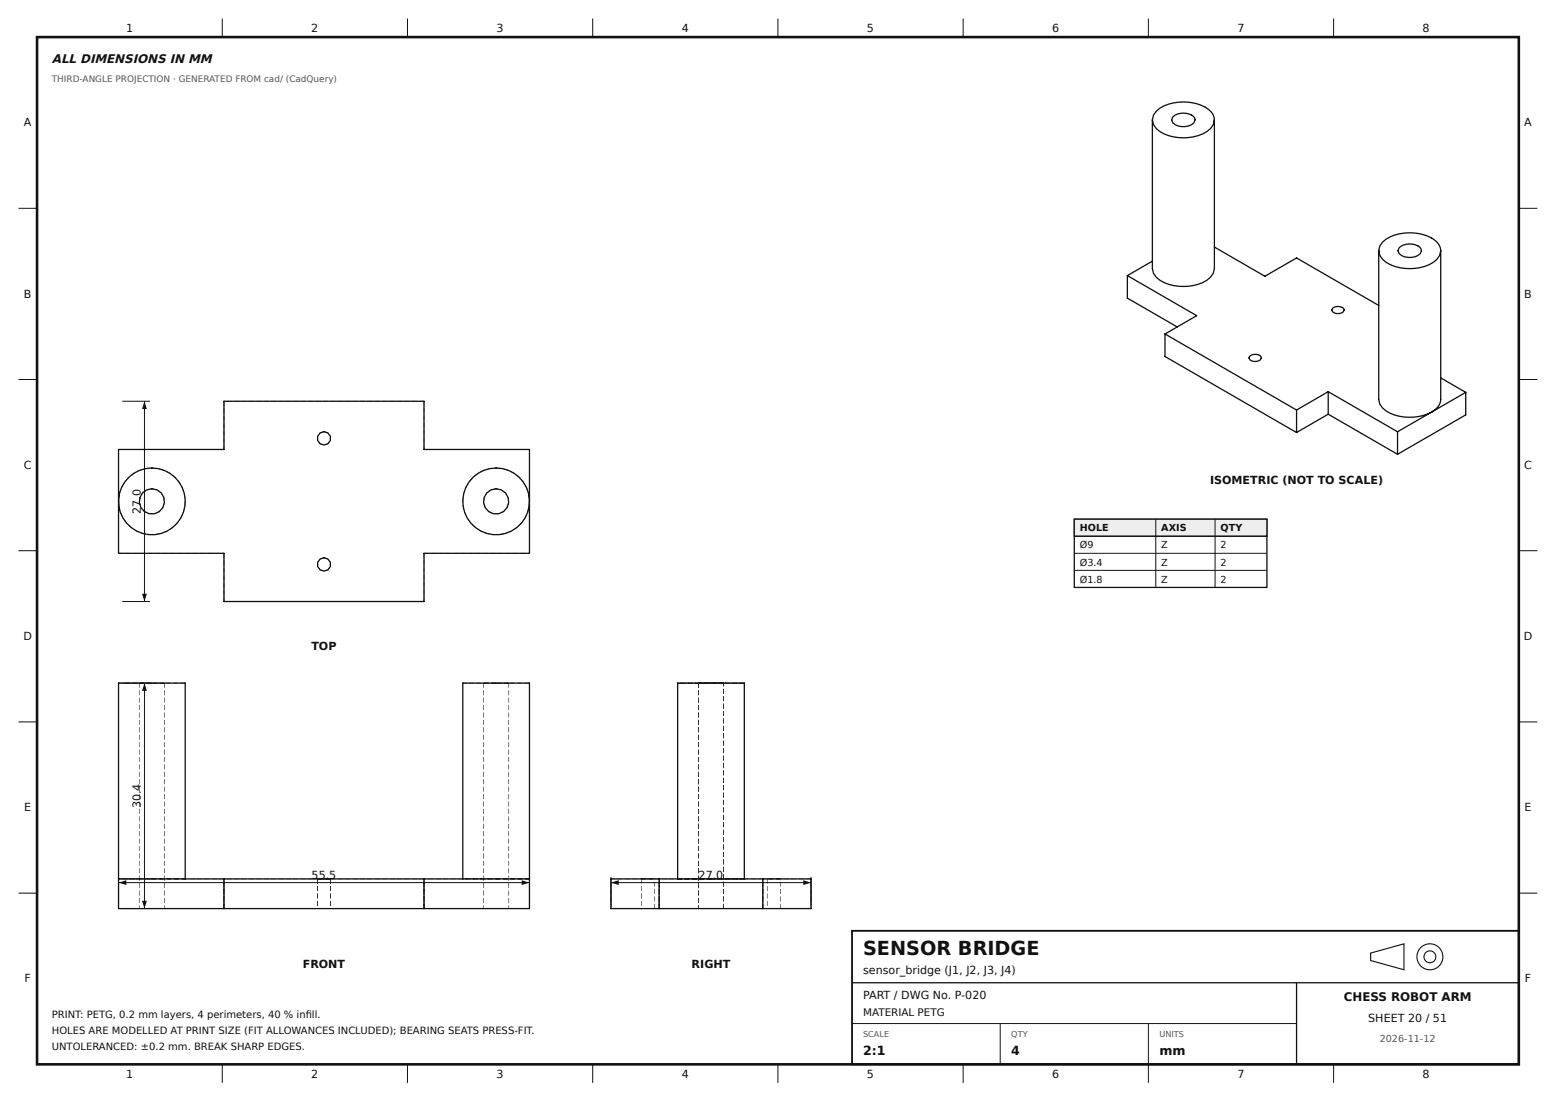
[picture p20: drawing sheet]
<svg xmlns="http://www.w3.org/2000/svg" width="420mm" height="297mm" viewBox="0 0 420 297" stroke-linecap="round" stroke-linejoin="round" font-family="sans-serif">
<defs><g id="words">
<text font-size="5.2" fill="#111" x="232.9" y="257.6">SENSOR BRIDGE</text>
<g font-size="3.4" fill="#111">
<text x="232.9" y="284.7">2:1</text>
<text x="272.9" y="284.7">4</text>
<text x="312.9" y="284.7">mm</text>
</g>
<text font-size="3.3" fill="#111" x="14" y="17">ALL DIMENSIONS IN MM</text>
<text font-size="3.2" fill="#111" x="362.7" y="270.1">CHESS ROBOT ARM</text>
<g font-size="3" fill="#111">
<text x="34" y="8.6">1</text>
<text x="84" y="8.6">2</text>
<text x="134" y="8.6">3</text>
<text x="184" y="8.6">4</text>
<text x="234" y="8.6">5</text>
<text x="284" y="8.6">6</text>
<text x="334" y="8.6">7</text>
<text x="383.9" y="8.6">8</text>
<text x="6.5" y="34.1">A</text>
<text x="411.4" y="34.1">A</text>
<text x="6.5" y="80.3">B</text>
<text x="411.4" y="80.3">B</text>
<text x="6.4" y="126.5">C</text>
<text x="326.6" y="130.6">ISOMETRIC (NOT TO SCALE)</text>
<text x="411.3" y="126.5">C</text>
<text x="38" y="138.6" transform="rotate(-90 38 138.6)">27.0</text>
<text x="6.3" y="172.7">D</text>
<text x="411.2" y="172.7">D</text>
<text x="84" y="175.3">TOP</text>
<text x="6.5" y="218.8">E</text>
<text x="38" y="218" transform="rotate(-90 38 218)">30.4</text>
<text x="411.4" y="218.8">E</text>
<text x="84.1" y="237.1">55.5</text>
<text x="188.5" y="237.1">27.0</text>
<text x="81.7" y="261.1">FRONT</text>
<text x="186.7" y="261.1">RIGHT</text>
<text x="232.9" y="262.7">sensor_bridge (J1, J2, J3, J4)</text>
<text x="6.6" y="265">F</text>
<text x="232.9" y="269.6">PART / DWG No. P-020</text>
<text x="411.5" y="265">F</text>
<text x="369.3" y="275.6">SHEET 20 / 51</text>
<text x="34" y="290.9">1</text>
<text x="84" y="290.9">2</text>
<text x="134" y="290.9">3</text>
<text x="184" y="290.9">4</text>
<text x="234" y="290.9">5</text>
<text x="284" y="290.9">6</text>
<text x="334" y="290.9">7</text>
<text x="383.9" y="290.9">8</text>
</g>
<text font-size="2.8" fill="#111" x="232.9" y="274.1">MATERIAL PETG</text>
<g font-size="2.7" fill="#111">
<text x="14" y="274.7">PRINT: PETG, 0.2 mm layers, 4 perimeters, 40 % infll.</text>
<text x="82.5" y="274.7">i</text>
<text x="14" y="278.9">HOLES ARE MODELLED AT PRINT SIZE (FIT ALLOWANCES INCLUDED); BEARING SEATS PRESS-FIT.</text>
<text x="14" y="283.1">UNTOLERANCED: ±0.2 mm. BREAK SHARP EDGES.</text>
</g>
<g font-size="2.6" fill="#111">
<text x="291.4" y="143.4">HOLE</text>
<text x="313.4" y="143.4">AXIS</text>
<text x="329.4" y="143.4">QTY</text>
<text x="291.4" y="148">Ø9</text>
<text x="313.4" y="148">Z</text>
<text x="329.4" y="148">2</text>
<text x="291.4" y="152.6">Ø3.4</text>
<text x="313.4" y="152.6">Z</text>
<text x="329.4" y="152.6">2</text>
<text x="291.4" y="157.2">Ø1.8</text>
<text x="313.4" y="157.2">Z</text>
<text x="329.4" y="157.2">2</text>
</g>
<text font-size="2.6" fill="#555" x="372.4" y="281.1">2026-11-12</text>
<text font-size="2.4" fill="#555" x="14" y="22">THIRD-ANGLE PROJECTION · GENERATED FROM cad/ (CadQuery)</text>
<g font-size="2.2" fill="#555">
<text x="232.9" y="279.6">SCALE</text>
<text x="272.9" y="279.6">QTY</text>
<text x="312.9" y="279.6">UNITS</text>
</g>
</g></defs>
<path d="M10 10h399.9v277.1h-399.9z" fill="none" stroke="#111" stroke-width=".7" stroke-linecap="butt"/>
<g fill="none" stroke="#111" stroke-width=".27">
<path d="M60 5v5M110 5v5M160 5v5M209.9 5v5M259.9 5v5M309.9 5v5M359.9 5v5M5 56.2h5M409.9 56.2h5M5 102.4h5M409.9 102.4h5M5 148.6h5"/>
<path d="M409.9 148.6h5M5 194.8h5M409.9 194.8h5M5 240.9h5M409.9 240.9h5M229.9 276.1h120M269.9 276.1v11M309.9 276.1v16M60 287.1v5M110 287.1v5M160 287.1v5M209.9 287.1v5"/>
<path d="M259.9 287.1v5M359.9 287.1v5"/>
</g>
<path d="M229.9 251.1h180v36h-180z" fill="none" stroke="#111" stroke-width=".5"/>
<path d="M229.9 265.1h180M349.9 265.1v22" fill="none" stroke="#111" stroke-width=".35"/>
<g fill="none" stroke="#111" stroke-width=".3">
<path d="M369.9 257.1l9-2.5v7l-9-2.5z"/>
<circle cx="385.9" cy="258.1" r="3.5"/>
<circle cx="385.9" cy="258.1" r="1.6"/>
</g>
<path d="M142.8 243.8l.2 .1-.1 1.3zM142.8 241.8l.2 .1-.1 1.3zM142.8 239.8l.2 .1-.1 1.3zM142.8 237.8l.2 .1-.1 1.3zM141.6 245l1.4 .1-1.3 .1zM139.6 245l1.4 .1-1.3 .1zM137.6 245l1.4 .1-1.3 .1zM135.6 245l1.4 .1-1.3 .1zM133.6 245l1.4 .1-1.3 .1zM131.6 245l1.4 .1-1.3 .1zM129.6 245l1.4 .1-1.3 .1zM127.6 245l1.4 .1-1.3 .1zM125.6 245l1.4 .1-1.3 .1zM123.6 245l1.4 .1-1.3 .1zM121.6 245l1.4 .1-1.3 .1zM119.6 245l1.4 .1-1.3 .1zM117.6 245l1.4 .1-1.3 .1zM115.6 245l1.4 .1-1.3 .1zM114.4 245l.6 .1-.6 .1zM59.2 245l1.3 .1-1.3 .1zM57.2 245l1.3 .1-1.3 .1zM55.2 245l1.3 .1-1.3 .1zM53.2 245l1.3 .1-1.3 .1zM51.2 245l1.3 .1-1.3 .1zM49.2 245l1.3 .1-1.3 .1zM47.2 245l1.3 .1-1.3 .1zM45.2 245l1.3 .1-1.3 .1zM43.2 245l1.3 .1-1.3 .1zM41.2 245l1.3 .1-1.3 .1zM39.2 245l1.3 .1-1.2 .1zM37.2 245l1.3 .1-1.2 .1zM35.2 245l1.3 .1-1.2 .1zM33.2 245l1.3 .1-1.2 .1zM31.9 245l.6 .1-.5 .1zM113.2 245l1.3 .1-1.3 .1zM111.2 245l1.3 .1-1.3 .1zM109.2 245l1.3 .1-1.3 .1zM107.2 245l1.3 .1-1.3 .1zM105.2 245l1.3 .1-1.3 .1zM103.2 245l1.3 .1-1.3 .1zM101.2 245l1.3 .1-1.3 .1zM99.2 245l1.3 .1-1.3 .1zM97.2 245l1.3 .1-1.3 .1zM95.2 245l1.3 .1-1.3 .1zM93.2 245l1.3 .1-1.3 .1zM91.2 245l1.3 .1-1.3 .1zM89.2 245l1.3 .1-1.3 .1zM87.2 245l1.3 .1-1.3 .1zM85.2 245l1.3 .1-1.3 .1zM83.2 245l1.3 .1-1.3 .1zM81.2 245l1.3 .1-1.3 .1zM79.2 245l1.3 .1-1.3 .1zM77.2 245l1.3 .1-1.3 .1zM75.2 245l1.3 .1-1.3 .1zM73.2 245l1.3 .1-1.3 .1zM71.2 245l1.3 .1-1.3 .1zM69.2 245l1.3 .1-1.3 .1zM67.2 245l1.3 .1-1.3 .1zM65.2 245l1.3 .1-1.3 .1zM63.2 245l1.3 .1-1.3 .1zM61.2 245l1.3 .1-1.3 .1zM132.6 245l1.4 .1-1.3 .1zM130.6 245l1.4 .1-1.3 .1zM130.4 245l1.4 .1-1.3 .1zM132.4 245l1.4 .1-1.3 .1zM134.4 245l1.4 .1-1.3 .1zM136.4 245l1 .1-.9 .1zM136 245l1.4 .1-1.3 .1zM134 245l1.4 .1-1.3 .1zM86.2 245l1.3 .1-1.3 .1zM85.6 245l1.3 .1-1.3 .1zM87.6 245l1.3 .1-1.3 .1zM88 245l1.3 .1-1.3 .1zM86.2 245l1.3 .1-1.3 .1zM85.6 245l1.3 .1-1.3 .1zM87.6 245l1.3 .1-1.3 .1zM88 245l1.3 .1-1.3 .1zM39.7 245l1.4 .1-1.3 .1zM37.7 245l1.4 .1-1.3 .1zM37.5 245l1.4 .1-1.3 .1zM39.5 245l1.4 .1-1.3 .1zM41.5 245l1.4 .1-1.3 .1zM43.5 245l1 .1-.9 .1zM43.1 245l1.4 .1-1.3 .1zM41.1 245l1.4 .1-1.3 .1zM114.4 243.8l.1 .1-.1 1.3zM114.4 241.8l.1 .1-.1 1.3zM114.4 239.8l.1 .1-.1 1.3zM114.4 237.8l.1 .1-.1 1.3zM59.2 237l1.3 .1-1.3 .1zM57.2 237l1.3 .1-1.3 .1zM55.2 237l1.3 .1-1.3 .1zM53.2 237l1.3 .1-1.3 .1zM51.2 237l1.3 .1-1.3 .1zM49.2 237l1.3 .1-1.3 .1zM47.2 237l1.3 .1-1.3 .1zM45.2 237l1.3 .1-1.3 .1zM43.2 237l1.3 .1-1.3 .1zM41.2 237l1.3 .1-1.3 .1zM39.2 237l1.3 .1-1.2 .1zM37.2 237l1.3 .1-1.2 .1zM35.2 237l1.3 .1-1.2 .1zM33.2 237l1.3 .1-1.2 .1zM31.9 237l.6 .1-.5 .1zM113.2 237l1.3 .1-1.3 .1zM111.2 237l1.3 .1-1.3 .1zM109.2 237l1.3 .1-1.3 .1zM107.2 237l1.3 .1-1.3 .1zM105.2 237l1.3 .1-1.3 .1zM103.2 237l1.3 .1-1.3 .1zM101.2 237l1.3 .1-1.3 .1zM99.2 237l1.3 .1-1.3 .1zM97.2 237l1.3 .1-1.3 .1zM95.2 237l1.3 .1-1.3 .1zM93.2 237l1.3 .1-1.3 .1zM91.2 237l1.3 .1-1.3 .1zM89.2 237l1.3 .1-1.3 .1zM87.2 237l1.3 .1-1.3 .1zM85.2 237l1.3 .1-1.3 .1zM83.2 237l1.3 .1-1.3 .1zM81.2 237l1.3 .1-1.3 .1zM79.2 237l1.3 .1-1.3 .1zM77.2 237l1.3 .1-1.3 .1zM75.2 237l1.3 .1-1.3 .1zM73.2 237l1.3 .1-1.3 .1zM71.2 237l1.3 .1-1.3 .1zM69.2 237l1.3 .1-1.3 .1zM67.2 237l1.3 .1-1.3 .1zM65.2 237l1.3 .1-1.3 .1zM63.2 237l1.3 .1-1.3 .1zM61.2 237l1.3 .1-1.3 .1zM141.6 237l1.4 .1-1.3 .1zM139.6 237l1.4 .1-1.3 .1zM137.6 237l1.4 .1-1.3 .1zM135.6 237l1.4 .1-1.3 .1zM133.6 237l1.4 .1-1.3 .1zM131.6 237l1.4 .1-1.3 .1zM129.6 237l1.4 .1-1.3 .1zM127.6 237l1.4 .1-1.3 .1zM125.6 237l1.4 .1-1.3 .1zM123.6 237l1.4 .1-1.3 .1zM121.6 237l1.4 .1-1.3 .1zM119.6 237l1.4 .1-1.3 .1zM117.6 237l1.4 .1-1.3 .1zM115.6 237l1.4 .1-1.3 .1zM114.4 237l.6 .1-.6 .1zM133.8 237l1.4 .1-1.3 .1zM135.8 237l1.4 .1-1.3 .1zM137.8 237l1.4 .1-1.3 .1zM139.8 237l1.4 .1-1.3 .1zM141.8 237l1.2 .1-1.1 .1zM141.6 237l1.4 .1-1.3 .1zM139.6 237l1.4 .1-1.3 .1zM137.6 237l1.4 .1-1.3 .1zM135.6 237l1.4 .1-1.3 .1zM133.6 237l1.4 .1-1.3 .1zM131.6 237l1.4 .1-1.3 .1zM129.6 237l1.4 .1-1.3 .1zM127.6 237l1.4 .1-1.3 .1zM125.6 237l1.4 .1-1.3 .1zM124.8 237l1.4 .1-1.3 .1zM126.8 237l1.4 .1-1.3 .1zM128.8 237l1.4 .1-1.3 .1zM130.8 237l1.4 .1-1.3 .1zM132.8 237l1.2 .1-1.1 .1zM86.2 237l1.3 .1-1.3 .1zM85.6 237l1.3 .1-1.3 .1zM87.6 237l1.3 .1-1.3 .1zM88 237l1.3 .1-1.3 .1zM86.2 237l1.3 .1-1.3 .1zM85.6 237l1.3 .1-1.3 .1zM87.6 237l1.3 .1-1.3 .1zM88 237l1.3 .1-1.3 .1zM40.9 237l1.4 .1-1.3 .1zM42.9 237l1.4 .1-1.3 .1zM44.9 237l1.4 .1-1.3 .1zM46.9 237l1.4 .1-1.3 .1zM48.9 237l1.2 .1-1.1 .1zM48.7 237l1.4 .1-1.3 .1zM46.7 237l1.4 .1-1.3 .1zM44.7 237l1.4 .1-1.3 .1zM42.7 237l1.4 .1-1.3 .1zM40.7 237l1.4 .1-1.3 .1zM38.7 237l1.4 .1-1.3 .1zM36.7 237l1.4 .1-1.3 .1zM34.7 237l1.4 .1-1.3 .1zM32.7 237l1.4 .1-1.3 .1zM31.9 237l1.4 .1-1.3 .1zM33.9 237l1.4 .1-1.3 .1zM35.9 237l1.4 .1-1.3 .1zM37.9 237l1.4 .1-1.3 .1zM39.9 237l1.2 .1-1.1 .1zM114.4 237l.1 .1-.1 1.3zM114.4 239l.1 .1-.1 1.3zM114.4 241l.1 .1-.1 1.3zM114.4 243l.1 .1-.1 1.3zM60.4 237l.1 .1-.1 1.3zM60.4 239l.1 .1-.1 1.3zM60.4 241l.1 .1-.1 1.3zM60.4 243l.1 .1-.1 1.3zM31.9 243.8l.2 .1-.1 1.3zM31.9 241.8l.2 .1-.1 1.3zM31.9 239.8l.2 .1-.1 1.3zM31.9 237.8l.2 .1-.1 1.3zM114.4 243.8l.1 .1-.1 1.3zM114.4 241.8l.1 .1-.1 1.3zM114.4 239.8l.1 .1-.1 1.3zM114.4 237.8l.1 .1-.1 1.3zM60.4 243.8l.1 .1-.1 1.3zM60.4 241.8l.1 .1-.1 1.3zM60.4 239.8l.1 .1-.1 1.3zM60.4 237.8l.1 .1-.1 1.3zM60.4 243.8l.1 .1-.1 1.3zM60.4 241.8l.1 .1-.1 1.3zM60.4 239.8l.1 .1-.1 1.3zM60.4 237.8l.1 .1-.1 1.3zM132.6 184.2l1.4 .1-1.3 .1zM130.6 184.2l1.4 .1-1.3 .1zM130.4 184.2l1.4 .1-1.3 .1zM132.4 184.2l1.4 .1-1.3 .1zM134.4 184.2l1.4 .1-1.3 .1zM136.4 184.2l1 .1-.9 .1zM136 184.2l1.4 .1-1.3 .1zM134 184.2l1.4 .1-1.3 .1zM39.7 184.2l1.4 .1-1.3 .1zM37.7 184.2l1.4 .1-1.3 .1zM37.5 184.2l1.4 .1-1.3 .1zM39.5 184.2l1.4 .1-1.3 .1zM41.5 184.2l1.4 .1-1.3 .1zM43.5 184.2l1 .1-.9 .1zM43.1 184.2l1.4 .1-1.3 .1zM41.1 184.2l1.4 .1-1.3 .1zM132.6 184.2l1.4 .1-1.3 .1zM130.6 184.2l1.4 .1-1.3 .1zM128.6 184.2l1.4 .1-1.3 .1zM126.6 184.2l1.4 .1-1.3 .1zM124.8 184.2l1.2 .1-1.1 .1zM141.6 184.2l1.4 .1-1.3 .1zM139.6 184.2l1.4 .1-1.3 .1zM137.6 184.2l1.4 .1-1.3 .1zM135.6 184.2l1.4 .1-1.3 .1zM133.8 184.2l1.2 .1-1.1 .1zM39.7 184.2l1.4 .1-1.3 .1zM37.7 184.2l1.4 .1-1.3 .1zM35.7 184.2l1.4 .1-1.3 .1zM33.7 184.2l1.4 .1-1.3 .1zM31.9 184.2l1.2 .1-1.1 .1zM48.7 184.2l1.4 .1-1.3 .1zM46.7 184.2l1.4 .1-1.3 .1zM44.7 184.2l1.4 .1-1.3 .1zM42.7 184.2l1.4 .1-1.3 .1zM40.9 184.2l1.2 .1-1.1 .1zM130.4 184.2l.2 .1-.1 1.3zM130.4 186.2l.2 .1-.1 1.3zM130.4 188.2l.2 .1-.1 1.3zM130.4 190.2l.2 .1-.1 1.3zM130.4 192.2l.2 .1-.1 1.3zM130.4 194.2l.2 .1-.1 1.3zM130.4 196.2l.2 .1-.1 1.3zM130.4 198.2l.2 .1-.1 1.3zM130.4 200.2l.2 .1-.1 1.3zM130.4 202.2l.2 .1-.1 1.3zM130.4 204.2l.2 .1-.1 1.3zM130.4 206.2l.2 .1-.1 1.3zM130.4 208.2l.2 .1-.1 1.3zM130.4 210.2l.2 .1-.1 1.3zM130.4 212.2l.2 .1-.1 1.3zM130.4 214.2l.2 .1-.1 1.3zM130.4 216.2l.2 .1-.1 1.3zM130.4 218.2l.2 .1-.1 1.3zM130.4 220.2l.2 .1-.1 1.3zM130.4 222.2l.2 .1-.1 1.3zM130.4 224.2l.2 .1-.1 1.3zM130.4 226.2l.2 .1-.1 1.3zM130.4 228.2l.2 .1-.1 1.3zM130.4 230.2l.2 .1-.1 1.3zM130.4 232.2l.2 .1-.1 1.3zM130.4 234.2l.2 .1-.1 1.3zM130.4 236.2l.2 .1-.1 1.3zM130.4 238.2l.2 .1-.1 1.3zM130.4 240.2l.2 .1-.1 1.3zM130.4 242.2l.2 .1-.1 1.3zM130.4 244.2l.2 .1-.1 .9zM137.2 184.2l.2 .1-.1 1.3zM137.2 186.2l.2 .1-.1 1.3zM137.2 188.2l.2 .1-.1 1.3zM137.2 190.2l.2 .1-.1 1.3zM137.2 192.2l.2 .1-.1 1.3zM137.2 194.2l.2 .1-.1 1.3zM137.2 196.2l.2 .1-.1 1.3zM137.2 198.2l.2 .1-.1 1.3zM137.2 200.2l.2 .1-.1 1.3zM137.2 202.2l.2 .1-.1 1.3zM137.2 204.2l.2 .1-.1 1.3zM137.2 206.2l.2 .1-.1 1.3zM137.2 208.2l.2 .1-.1 1.3zM137.2 210.2l.2 .1-.1 1.3zM137.2 212.2l.2 .1-.1 1.3zM137.2 214.2l.2 .1-.1 1.3zM137.2 216.2l.2 .1-.1 1.3zM137.2 218.2l.2 .1-.1 1.3zM137.2 220.2l.2 .1-.1 1.3zM137.2 222.2l.2 .1-.1 1.3zM137.2 224.2l.2 .1-.1 1.3zM137.2 226.2l.2 .1-.1 1.3zM137.2 228.2l.2 .1-.1 1.3zM137.2 230.2l.2 .1-.1 1.3zM137.2 232.2l.2 .1-.1 1.3zM137.2 234.2l.2 .1-.1 1.3zM137.2 236.2l.2 .1-.1 1.3zM137.2 238.2l.2 .1-.1 1.3zM137.2 240.2l.2 .1-.1 1.3zM137.2 242.2l.2 .1-.1 1.3zM137.2 244.2l.2 .1-.1 .9zM85.6 237l.1 .1-.1 1.3zM85.6 239l.1 .1-.1 1.3zM85.6 241l.1 .1-.1 1.3zM85.6 243l.1 .1-.1 1.3zM89.2 237l.1 .1-.1 1.3zM89.2 239l.1 .1-.1 1.3zM89.2 241l.1 .1-.1 1.3zM89.2 243l.1 .1-.1 1.3zM85.6 237l.1 .1-.1 1.3zM85.6 239l.1 .1-.1 1.3zM85.6 241l.1 .1-.1 1.3zM85.6 243l.1 .1-.1 1.3zM89.2 237l.1 .1-.1 1.3zM89.2 239l.1 .1-.1 1.3zM89.2 241l.1 .1-.1 1.3zM89.2 243l.1 .1-.1 1.3zM37.5 184.2l.2 .1-.1 1.3zM37.5 186.2l.2 .1-.1 1.3zM37.5 188.2l.2 .1-.1 1.3zM37.5 190.2l.2 .1-.1 1.3zM37.5 192.2l.2 .1-.1 1.3zM37.5 194.2l.2 .1-.1 1.3zM37.5 196.2l.2 .1-.1 1.3zM37.5 198.2l.2 .1-.1 1.3zM37.5 200.2l.2 .1-.1 1.3zM37.5 202.2l.2 .1-.1 1.3zM37.5 204.2l.2 .1-.1 1.3zM37.5 206.2l.2 .1-.1 1.3zM37.5 208.2l.2 .1-.1 1.3zM37.5 210.2l.2 .1-.1 1.3zM37.5 212.2l.2 .1-.1 1.3zM37.5 214.2l.2 .1-.1 1.3zM37.5 216.2l.2 .1-.1 1.3zM37.5 218.2l.2 .1-.1 1.3zM37.5 220.2l.2 .1-.1 1.3zM37.5 222.2l.2 .1-.1 1.3zM37.5 224.2l.2 .1-.1 1.3zM37.5 226.2l.2 .1-.1 1.3zM37.5 228.2l.2 .1-.1 1.3zM37.5 230.2l.2 .1-.1 1.3zM37.5 232.2l.2 .1-.1 1.3zM37.5 234.2l.2 .1-.1 1.3zM37.5 236.2l.2 .1-.1 1.3zM37.5 238.2l.2 .1-.1 1.3zM37.5 240.2l.2 .1-.1 1.3zM37.5 242.2l.2 .1-.1 1.3zM37.5 244.2l.2 .1-.1 .9zM44.3 184.2l.2 .1-.1 1.3zM44.3 186.2l.2 .1-.1 1.3zM44.3 188.2l.2 .1-.1 1.3zM44.3 190.2l.2 .1-.1 1.3zM44.3 192.2l.2 .1-.1 1.3zM44.3 194.2l.2 .1-.1 1.3zM44.3 196.2l.2 .1-.1 1.3zM44.3 198.2l.2 .1-.1 1.3zM44.3 200.2l.2 .1-.1 1.3zM44.3 202.2l.2 .1-.1 1.3zM44.3 204.2l.2 .1-.1 1.3zM44.3 206.2l.2 .1-.1 1.3zM44.3 208.2l.2 .1-.1 1.3zM44.3 210.2l.2 .1-.1 1.3zM44.3 212.2l.2 .1-.1 1.3zM44.3 214.2l.2 .1-.1 1.3zM44.3 216.2l.2 .1-.1 1.3zM44.3 218.2l.2 .1-.1 1.3zM44.3 220.2l.2 .1-.1 1.3zM44.3 222.2l.2 .1-.1 1.3zM44.3 224.2l.2 .1-.1 1.3zM44.3 226.2l.2 .1-.1 1.3zM44.3 228.2l.2 .1-.1 1.3zM44.3 230.2l.2 .1-.1 1.3zM44.3 232.2l.2 .1-.1 1.3zM44.3 234.2l.2 .1-.1 1.3zM44.3 236.2l.2 .1-.1 1.3zM44.3 238.2l.2 .1-.1 1.3zM44.3 240.2l.2 .1-.1 1.3zM44.3 242.2l.2 .1-.1 1.3zM44.3 244.2l.2 .1-.1 .9z" fill="#333"/>
<path d="M32 237.1h110.9M50 237.1v-52.8h-18v60.8h110.9v-60.8h-18v52.8M60.4 237.1v8M114.4 237.1v8" fill="none" stroke="#111" stroke-width=".35"/>
<path d="M142.8 148l.2 .1-.1 1.3zM142.8 146l.2 .1-.1 1.3zM142.8 144l.2 .1-.1 1.3zM142.8 142l.2 .1-.1 1.3zM142.8 140l.2 .1-.1 1.3zM142.8 138l.2 .1-.1 1.2zM142.8 136l.2 .1-.1 1.2zM142.8 134l.2 .1-.1 1.2zM142.8 132l.2 .1-.1 1.2zM142.8 130l.2 .1-.1 1.2zM142.8 128l.2 .1-.1 1.2zM142.8 126l.2 .1-.1 1.2zM142.8 124l.2 .1-.1 1.2zM142.8 122l.2 .1-.1 1.2zM114.4 161l.1 .1-.1 1.3zM114.4 159l.1 .1-.1 1.3zM114.4 157l.1 .1-.1 1.3zM114.4 155l.1 .1-.1 1.3zM114.4 153l.1 .1-.1 1.3zM114.4 151l.1 .1-.1 1.3zM114.4 149.2l.1 .1-.1 1.1zM60.4 162.2l1.3 .1-1.3 .1zM62.4 162.2l1.3 .1-1.3 .1zM64.4 162.2l1.3 .1-1.3 .1zM66.4 162.2l1.3 .1-1.3 .1zM68.4 162.2l1.3 .1-1.3 .1zM70.4 162.2l1.3 .1-1.3 .1zM72.4 162.2l1.3 .1-1.3 .1zM74.4 162.2l1.3 .1-1.3 .1zM76.4 162.2l1.3 .1-1.3 .1zM78.4 162.2l1.3 .1-1.3 .1zM80.4 162.2l1.3 .1-1.3 .1zM82.4 162.2l1.3 .1-1.3 .1zM84.4 162.2l1.3 .1-1.3 .1zM86.4 162.2l1.3 .1-1.3 .1zM88.4 162.2l1.3 .1-1.3 .1zM90.4 162.2l1.3 .1-1.3 .1zM92.4 162.2l1.3 .1-1.3 .1zM94.4 162.2l1.3 .1-1.3 .1zM96.4 162.2l1.3 .1-1.3 .1zM98.4 162.2l1.3 .1-1.3 .1zM100.4 162.2l1.3 .1-1.3 .1zM102.4 162.2l1.3 .1-1.3 .1zM104.4 162.2l1.3 .1-1.3 .1zM106.4 162.2l1.3 .1-1.3 .1zM108.4 162.2l1.3 .1-1.3 .1zM110.4 162.2l1.3 .1-1.3 .1zM112.4 162.2l1.3 .1-1.3 .1zM114.4 149.2l1.3 .1-1.3 .1zM116.4 149.2l1.3 .1-1.3 .1zM118.4 149.2l1.3 .1-1.3 .1zM120.4 149.2l1.3 .1-1.3 .1zM122.4 149.2l1.3 .1-1.3 .1zM124.4 149.2l1.3 .1-1.3 .1zM126.4 149.2l1.3 .1-1.3 .1zM128.4 149.2l1.3 .1-1.3 .1zM130.4 149.2l1.3 .1-1.3 .1zM132.4 149.2l1.3 .1-1.3 .1zM134.4 149.2l1.3 .1-1.3 .1zM136.4 149.2l1.3 .1-1.3 .1zM138.4 149.2l1.3 .1-1.3 .1zM140.4 149.2l1.3 .1-1.3 .1zM142.4 149.2l.6 .1-.6 .1zM60.4 149.2l.1 .1-.1 1.3zM60.4 151.2l.1 .1-.1 1.3zM60.4 153.2l.1 .1-.1 1.3zM60.4 155.2l.1 .1-.1 1.3zM60.4 157.2l.1 .1-.1 1.3zM60.4 159.2l.1 .1-.1 1.3zM60.4 161.2l.1 .1-.1 1.1zM31.9 149.2l1.4 .1-1.3 .1zM33.9 149.2l1.4 .1-1.3 .1zM35.9 149.2l1.4 .1-1.3 .1zM37.9 149.2l1.4 .1-1.3 .1zM39.9 149.2l1.4 .1-1.3 .1zM41.9 149.2l1.4 .1-1.3 .1zM43.9 149.2l1.4 .1-1.3 .1zM45.9 149.2l1.4 .1-1.3 .1zM47.9 149.2l1.4 .1-1.3 .1zM49.9 149.2l1.4 .1-1.3 .1zM51.9 149.2l1.4 .1-1.3 .1zM53.9 149.2l1.4 .1-1.3 .1zM55.9 149.2l1.4 .1-1.3 .1zM57.9 149.2l1.4 .1-1.3 .1zM59.9 149.2l.6 .1-.5 .1zM141.6 121.2l1.4 .1h-1.3zM139.6 121.2l1.4 .1h-1.3zM137.6 121.2l1.4 .1h-1.3zM135.6 121.2l1.4 .1h-1.3zM133.6 121.2l1.4 .1h-1.3zM131.6 121.2l1.4 .1h-1.3zM129.6 121.2l1.4 .1h-1.3zM127.6 121.2l1.4 .1h-1.3zM125.6 121.2l1.4 .1h-1.3zM123.6 121.2l1.4 .1h-1.3zM121.6 121.2l1.4 .1h-1.3zM119.6 121.2l1.4 .1h-1.3zM117.6 121.2l1.4 .1h-1.3zM115.6 121.2l1.4 .1h-1.3zM114.4 121.2l.6 .1h-.6zM31.9 148l.2 .1-.1 1.3zM31.9 146l.2 .1-.1 1.3zM31.9 144l.2 .1-.1 1.3zM31.9 142l.2 .1-.1 1.3zM31.9 140l.2 .1-.1 1.3zM31.9 138l.2 .1-.1 1.2zM31.9 136l.2 .1-.1 1.2zM31.9 134l.2 .1-.1 1.2zM31.9 132l.2 .1-.1 1.2zM31.9 130l.2 .1-.1 1.2zM31.9 128l.2 .1-.1 1.2zM31.9 126l.2 .1-.1 1.2zM31.9 124l.2 .1-.1 1.2zM31.9 122l.2 .1-.1 1.2zM114.4 120l.1 .1-.1 1.2zM114.4 118l.1 .1-.1 1.2zM114.4 116h.1l-.1 1.3zM114.4 114h.1l-.1 1.3zM114.4 112h.1l-.1 1.3zM114.4 110h.1l-.1 1.3zM114.4 108.2h.1l-.1 1.1zM59.2 121.2l1.3 .1h-1.3zM57.2 121.2l1.3 .1h-1.3zM55.2 121.2l1.3 .1h-1.3zM53.2 121.2l1.3 .1h-1.3zM51.2 121.2l1.3 .1h-1.3zM49.2 121.2l1.3 .1h-1.3zM47.2 121.2l1.3 .1h-1.3zM45.2 121.2l1.3 .1h-1.3zM43.2 121.2l1.3 .1h-1.3zM41.2 121.2l1.3 .1h-1.3zM39.2 121.2l1.3 .1h-1.2zM37.2 121.2l1.3 .1h-1.2zM35.2 121.2l1.3 .1h-1.2zM33.2 121.2l1.3 .1h-1.2zM31.9 121.2l.6 .1h-.5zM113.2 108.2h1.3l-1.3 .1zM111.2 108.2h1.3l-1.3 .1zM109.2 108.2h1.3l-1.3 .1zM107.2 108.2h1.3l-1.3 .1zM105.2 108.2h1.3l-1.3 .1zM103.2 108.2h1.3l-1.3 .1zM101.2 108.2h1.3l-1.3 .1zM99.2 108.2h1.3l-1.3 .1zM97.2 108.2h1.3l-1.3 .1zM95.2 108.2h1.3l-1.3 .1zM93.2 108.2h1.3l-1.3 .1zM91.2 108.2h1.3l-1.3 .1zM89.2 108.2h1.3l-1.3 .1zM87.2 108.2h1.3l-1.3 .1zM85.2 108.2h1.3l-1.3 .1zM83.2 108.2h1.3l-1.3 .1zM81.2 108.2h1.3l-1.3 .1zM79.2 108.2h1.3l-1.3 .1zM77.2 108.2h1.3l-1.3 .1zM75.2 108.2h1.3l-1.3 .1zM73.2 108.2h1.3l-1.3 .1zM71.2 108.2h1.3l-1.3 .1zM69.2 108.2h1.3l-1.3 .1zM67.2 108.2h1.3l-1.3 .1zM65.2 108.2h1.3l-1.3 .1zM63.2 108.2h1.3l-1.3 .1zM61.2 108.2h1.3l-1.3 .1zM60.4 108.2h.1l-.1 1.3zM60.4 110.2h.1l-.1 1.3zM60.4 112.2h.1l-.1 1.3zM60.4 114.2h.1l-.1 1.3zM60.4 116.2h.1l-.1 1.3zM60.4 118.2l.1 .1-.1 1.2zM60.4 120.2l.1 .1-.1 1zM132.7 132l1.3-.2-1.3 .4zM131.3 132.9l.8-.5-.7 .6-.2 .4zM130.7 133.9l.2 .1-.2 .2-.1 1zM130.6 135.9l.5 1.2zM131.5 137.6l.4 .4 .7 .3-.8-.2zM133.2 138.5l1.4 .1-1.3 .1zM135.2 138.2l.7-.2 .4-.4-.4 .5-.7 .3zM137.1 135.9l.2 .1-.6 1.1zM136.9 133.9l.3 .3v1.1zM135.7 132.4l.8 .5 .2 .5zM133.8 131.8l1.4 .3zM86.3 150.7l1.2-.3-1.2 .6zM85.8 151.5h.1l-.2 .2v1.1l-.1-1.1zM86.1 153.3l.3 .4 .8 .3-.9-.2zM87.8 153.9l.7-.2 .4-.4-.3 .5-.8 .2zM88.9 151.4l.3 .3v1v-1zM87.4 150.4l1.2 .5zM86.3 116.7l1.2-.3-1.2 .6zM85.8 117.5h.1l-.2 .2v1.1l-.1-1.1zM86.1 119.3l.3 .4 .8 .3-.9-.2zM87.8 119.8l.7-.1 .4-.5-.3 .6-.8 .2zM88.9 117.4l.3 .3v1v-1zM87.4 116.4l1.2 .5zM39.8 132l1.3-.2-1.3 .4zM38.4 132.9l.8-.5-.7 .6-.2 .4zM37.8 133.9l.2 .1-.2 .2-.2 1zM37.7 135.9l.5 1.2zM38.6 137.6l.4 .4 .7 .3-.8-.2zM40.3 138.5l1.4 .1-1.3 .1zM42.3 138.2l.7-.2 .4-.4-.4 .5-.7 .3zM44.2 135.9l.1 .1-.5 1.1zM44 134l.3 .2v1.1zM42.8 132.4l.8 .5 .2 .5zM40.9 131.8l1.4 .3zM133.8 126.2l1.4 .2-1.3-.1zM135.8 126.4l1.3 .5zM137.7 127.1l1.2 .7zM139.4 128.1l1 1zM140.8 129.5l.8 1.2zM141.9 131.2l.4 .6 .1 .7zM142.6 133.1l.2 1.3zM142.8 135.1l.1 .2zM142.8 135.2l.2 .1-.2 1.2zM142.6 137.2l.1 .1-.4 1.2zM141.9 139.1l.2 .1-.7 1.1zM140.9 140.8h.1l-.3 .5-.6 .5zM138.5 142.9l1.1-.7-1 .8zM136.7 143.7l1.3-.4-1.2 .6zM134.7 144.1l1.4-.1-1.1 .3zM132.8 144.1l1.3 .1-.7 .1-.6-.1zM130.8 143.6l1.3 .5h-.4zM129 142.8l1.2 .7zM127.5 141.5l1 .9zM126.2 140l.9 1.1zM125.4 138.2l.5 1.2-.3-.4zM124.9 136.2l.2 .1 .1 1.3zM124.9 134.2l.2 .1-.2 1.3zM125.3 132.3h.2l-.4 1.3zM126.2 130.5l.1 .1-.6 1.1zM127.4 128.9l.2 .1-.9 .9zM128 128.3l1.1-.6-1 .8zM129.7 127.3l1.2-.5-1.1 .6zM131.5 126.5l1.3-.1-1.2 .3zM133.5 126.2h.5l-.4 .2zM40.9 126.2l1.4 .2-1.3-.1zM42.9 126.4l1.3 .4zM44.8 127.1l1.2 .7zM46.5 128.2l.5 .2 .5 .7zM47.9 129.5l.8 1.2zM49 131.2l.5 1.3zM49.7 133.1l.2 1.3zM49.9 135.1h.1l.1 .7-.2 .6zM49.7 137.1l.1 .3-.4 1zM49.1 139l.1 .1-.7 1zM48 140.7l.2 .1-.9 .9zM45.7 142.8l1.1-.7-.7 .6-.3 .3zM43.9 143.7l1.2-.5-.4 .4-.7 .2zM41.9 144.1l1.4-.1-1.3 .3zM40 144.1l1.3 .1-1.3 .1zM38 143.7l1.3 .4-1-.2zM36.2 142.8l1.2 .7-.6-.2zM34.6 141.6l1.1 .9zM33.4 140.1l.8 1.1zM32.5 138.3l.6 1.2zM32 136.3l.2 .1 .2 1.3zM31.9 135.2h.2l-.1 .5zM32 134l.2 .1-.2 1.2zM32.5 132.1l.2 .1-.5 1.2zM33.4 130.3l.1 .1-.7 1.1zM34.6 128.8h.2l-.9 1zM35.3 128.2l1.1-.7-1 .8zM36.9 127.1l1.3-.4-1.1 .6zM38.8 126.4l1.4-.1-1.3 .3zM40.8 126.2l.3 .1z" fill="#333"/>
<g fill="none" stroke="#111" stroke-width=".35">
<path d="M32 121.3h28.4v-13.1h54v13.1h28.5v28h-28.5v13h-54v-13h-28.4z"/>
<circle cx="87.4" cy="118.3" r="1.8"/>
<circle cx="41" cy="135.3" r="3.4"/>
<circle cx="41" cy="135.3" r="9"/>
<circle cx="133.9" cy="135.3" r="3.4"/>
<circle cx="133.9" cy="135.3" r="9"/>
<circle cx="87.4" cy="152.3" r="1.8"/>
</g>
<path d="M176.6 245l1.4 .1-1.3 .1zM174.6 245l1.4 .1-1.3 .1zM172.6 245l1.4 .1-1.3 .1zM170.6 245l1.4 .1-1.3 .1zM168.6 245l1.4 .1-1.3 .1zM166.6 245l1.4 .1-1.3 .1zM164.8 245l1.2 .1-1.1 .1zM177.8 245l1.4 .1-1.3 .1zM179.8 245l1.4 .1-1.3 .1zM181.8 245l1.4 .1-1.3 .1zM183.8 245l1.4 .1-1.3 .1zM185.8 245l1.4 .1-1.3 .1zM187.8 245l1.4 .1-1.3 .1zM189.8 245l1.4 .1-1.3 .1zM191.8 245l1.4 .1-1.3 .1zM193.8 245l1.4 .1-1.3 .1zM195.8 245l1.4 .1-1.3 .1zM197.8 245l1.4 .1-1.3 .1zM199.8 245l1.4 .1-1.3 .1zM201.8 245l1.4 .1-1.3 .1zM203.8 245l1.4 .1-1.3 .1zM217.6 245l1.4 .1-1.3 .1zM215.6 245l1.4 .1-1.3 .1zM213.6 245l1.4 .1-1.3 .1zM211.6 245l1.4 .1-1.3 .1zM209.6 245l1.4 .1-1.3 .1zM207.6 245l1.4 .1-1.3 .1zM205.8 245l1.2 .1-1.1 .1zM194 245l1.4 .1-1.3 .1zM192 245l1.4 .1-1.3 .1zM190 245l1.4 .1-1.3 .1zM188.4 245l1 .1-.9 .1zM188.4 245l1.4 .1-1.3 .1zM190.4 245l1.4 .1-1.3 .1zM192.4 245l1.4 .1-1.3 .1zM194.4 245l1 .1-.9 .1zM175.4 245l1.4 .1-1.3 .1zM173.4 245l1.4 .1-1.3 .1zM173 245l1.4 .1-1.3 .1zM175 245l1.4 .1-1.3 .1zM209.4 245l1.4 .1-1.3 .1zM207.4 245l1.4 .1-1.3 .1zM207 245l1.4 .1-1.3 .1zM209 245l1.4 .1-1.3 .1zM194 245l1.4 .1-1.3 .1zM192 245l1.4 .1-1.3 .1zM190 245l1.4 .1-1.3 .1zM188.4 245l1 .1-.9 .1zM188.4 245l1.4 .1-1.3 .1zM190.4 245l1.4 .1-1.3 .1zM192.4 245l1.4 .1-1.3 .1zM194.4 245l1 .1-.9 .1zM177.8 243.8l.2 .1-.1 1.3zM177.8 241.8l.2 .1-.1 1.3zM177.8 239.8l.2 .1-.1 1.3zM177.8 237.8l.2 .1-.1 1.3zM176.6 237l1.4 .1-1.3 .1zM174.6 237l1.4 .1-1.3 .1zM172.6 237l1.4 .1-1.3 .1zM170.6 237l1.4 .1-1.3 .1zM168.6 237l1.4 .1-1.3 .1zM166.6 237l1.4 .1-1.3 .1zM164.8 237l1.2 .1-1.1 .1zM190.6 237l1.4 .1-1.3 .1zM188.6 237l1.4 .1-1.3 .1zM186.6 237l1.4 .1-1.3 .1zM184.6 237l1.4 .1-1.3 .1zM182.6 237l1.4 .1-1.3 .1zM180.6 237l1.4 .1-1.3 .1zM178.6 237l1.4 .1-1.3 .1zM204.6 237l1.4 .1-1.3 .1zM202.6 237l1.4 .1-1.3 .1zM200.6 237l1.4 .1-1.3 .1zM198.6 237l1.4 .1-1.3 .1zM196.6 237l1.4 .1-1.3 .1zM194.6 237l1.4 .1-1.3 .1zM192.6 237l1.4 .1-1.3 .1zM217.6 237l1.4 .1-1.3 .1zM215.6 237l1.4 .1-1.3 .1zM213.6 237l1.4 .1-1.3 .1zM211.6 237l1.4 .1-1.3 .1zM209.6 237l1.4 .1-1.3 .1zM207.6 237l1.4 .1-1.3 .1zM205.8 237l1.2 .1-1.1 .1zM199.6 237l1.4 .1-1.3 .1zM197.6 237l1.4 .1-1.3 .1zM195.6 237l1.4 .1-1.3 .1zM193.6 237l1.4 .1-1.3 .1zM191.8 237l1.2 .1-1.1 .1zM190.6 237l1.4 .1-1.3 .1zM188.6 237l1.4 .1-1.3 .1zM186.6 237l1.4 .1-1.3 .1zM184.6 237l1.4 .1-1.3 .1zM182.8 237l1.2 .1-1.1 .1zM182.8 237l1.4 .1-1.3 .1zM184.8 237l1.4 .1-1.3 .1zM186.8 237l1.4 .1-1.3 .1zM188.8 237l1.4 .1-1.3 .1zM190.8 237l1.4 .1-1.3 .1zM192.8 237l1.4 .1-1.3 .1zM194.8 237l1.4 .1-1.3 .1zM196.8 237l1.4 .1-1.3 .1zM198.8 237l1.4 .1-1.3 .1zM175.4 237l1.4 .1-1.3 .1zM173.4 237l1.4 .1-1.3 .1zM173 237l1.4 .1-1.3 .1zM175 237l1.4 .1-1.3 .1zM209.4 237l1.4 .1-1.3 .1zM207.4 237l1.4 .1-1.3 .1zM207 237l1.4 .1-1.3 .1zM209 237l1.4 .1-1.3 .1zM199.6 237l1.4 .1-1.3 .1zM197.6 237l1.4 .1-1.3 .1zM195.6 237l1.4 .1-1.3 .1zM193.6 237l1.4 .1-1.3 .1zM191.6 237l1.4 .1-1.3 .1zM189.6 237l1.4 .1-1.3 .1zM187.6 237l1.4 .1-1.3 .1zM185.6 237l1.4 .1-1.3 .1zM183.6 237l1.4 .1-1.3 .1zM182.8 237l1.4 .1-1.3 .1zM184.8 237l1.4 .1-1.3 .1zM186.8 237l1.4 .1-1.3 .1zM188.8 237l1.4 .1-1.3 .1zM190.8 237l1.2 .1-1.1 .1zM191.8 237l1.4 .1-1.3 .1zM193.8 237l1.4 .1-1.3 .1zM195.8 237l1.4 .1-1.3 .1zM197.8 237l1.4 .1-1.3 .1zM199.8 237l1.2 .1-1.1 .1zM205.8 237l.2 .1-.1 1.3zM205.8 239l.2 .1-.1 1.3zM205.8 241l.2 .1-.1 1.3zM205.8 243l.2 .1-.1 1.3zM164.8 243.8l.2 .1-.1 1.3zM164.8 241.8l.2 .1-.1 1.3zM164.8 239.8l.2 .1-.1 1.3zM164.8 237.8l.2 .1-.1 1.3zM177.8 237l.2 .1-.1 1.3zM177.8 239l.2 .1-.1 1.3zM177.8 241l.2 .1-.1 1.3zM177.8 243l.2 .1-.1 1.3zM177.8 243.8l.2 .1-.1 1.3zM177.8 241.8l.2 .1-.1 1.3zM177.8 239.8l.2 .1-.1 1.3zM177.8 237.8l.2 .1-.1 1.3zM205.8 243.8l.2 .1-.1 1.3zM205.8 241.8l.2 .1-.1 1.3zM205.8 239.8l.2 .1-.1 1.3zM205.8 237.8l.2 .1-.1 1.3zM205.8 243.8l.2 .1-.1 1.3zM205.8 241.8l.2 .1-.1 1.3zM205.8 239.8l.2 .1-.1 1.3zM205.8 237.8l.2 .1-.1 1.3zM218.8 243.8l.2 .1-.1 1.3zM218.8 241.8l.2 .1-.1 1.3zM218.8 239.8l.2 .1-.1 1.3zM218.8 237.8l.2 .1-.1 1.3zM195.2 243.8l.2 .1-.1 1.3zM195.2 241.8l.2 .1-.1 1.3zM195.2 239.8l.2 .1-.1 1.3zM195.2 237.8l.2 .1-.1 1.3zM195.2 235.8l.2 .1-.1 1.3zM195.2 233.8l.2 .1-.1 1.3zM195.2 231.8l.2 .1-.1 1.3zM195.2 229.8l.2 .1-.1 1.3zM195.2 227.8l.2 .1-.1 1.3zM195.2 225.8l.2 .1-.1 1.3zM195.2 223.8l.2 .1-.1 1.3zM195.2 221.8l.2 .1-.1 1.3zM195.2 219.8l.2 .1-.1 1.3zM195.2 217.8l.2 .1-.1 1.3zM195.2 215.8l.2 .1-.1 1.3zM195.2 213.8l.2 .1-.1 1.3zM195.2 211.8l.2 .1-.1 1.3zM195.2 209.8l.2 .1-.1 1.3zM195.2 207.8l.2 .1-.1 1.3zM195.2 205.8l.2 .1-.1 1.3zM195.2 203.8l.2 .1-.1 1.3zM195.2 201.8l.2 .1-.1 1.3zM195.2 199.8l.2 .1-.1 1.3zM195.2 197.8l.2 .1-.1 1.3zM195.2 195.8l.2 .1-.1 1.3zM195.2 193.8l.2 .1-.1 1.3zM195.2 191.8l.2 .1-.1 1.3zM195.2 189.8l.2 .1-.1 1.3zM195.2 187.8l.2 .1-.1 1.3zM195.2 185.8l.2 .1-.1 1.3zM195.2 184.2l.2 .1-.1 .9zM194 184.2l1.4 .1-1.3 .1zM192 184.2l1.4 .1-1.3 .1zM190 184.2l1.4 .1-1.3 .1zM188.4 184.2l1 .1-.9 .1zM188.4 184.2l1.4 .1-1.3 .1zM190.4 184.2l1.4 .1-1.3 .1zM192.4 184.2l1.4 .1-1.3 .1zM194.4 184.2l1 .1-.9 .1zM176.6 243.8l.2 .1-.1 1.3zM176.6 241.8l.2 .1-.1 1.3zM176.6 239.8l.2 .1-.1 1.3zM176.6 237.8l.2 .1-.1 1.3zM210.6 243.8l.2 .1-.1 1.3zM210.6 241.8l.2 .1-.1 1.3zM210.6 239.8l.2 .1-.1 1.3zM210.6 237.8l.2 .1-.1 1.3zM195.2 243.8l.2 .1-.1 1.3zM195.2 241.8l.2 .1-.1 1.3zM195.2 239.8l.2 .1-.1 1.3zM195.2 237.8l.2 .1-.1 1.3zM195.2 235.8l.2 .1-.1 1.3zM195.2 233.8l.2 .1-.1 1.3zM195.2 231.8l.2 .1-.1 1.3zM195.2 229.8l.2 .1-.1 1.3zM195.2 227.8l.2 .1-.1 1.3zM195.2 225.8l.2 .1-.1 1.3zM195.2 223.8l.2 .1-.1 1.3zM195.2 221.8l.2 .1-.1 1.3zM195.2 219.8l.2 .1-.1 1.3zM195.2 217.8l.2 .1-.1 1.3zM195.2 215.8l.2 .1-.1 1.3zM195.2 213.8l.2 .1-.1 1.3zM195.2 211.8l.2 .1-.1 1.3zM195.2 209.8l.2 .1-.1 1.3zM195.2 207.8l.2 .1-.1 1.3zM195.2 205.8l.2 .1-.1 1.3zM195.2 203.8l.2 .1-.1 1.3zM195.2 201.8l.2 .1-.1 1.3zM195.2 199.8l.2 .1-.1 1.3zM195.2 197.8l.2 .1-.1 1.3zM195.2 195.8l.2 .1-.1 1.3zM195.2 193.8l.2 .1-.1 1.3zM195.2 191.8l.2 .1-.1 1.3zM195.2 189.8l.2 .1-.1 1.3zM195.2 187.8l.2 .1-.1 1.3zM195.2 185.8l.2 .1-.1 1.3zM195.2 184.2l.2 .1-.1 .9zM194 184.2l1.4 .1-1.3 .1zM192 184.2l1.4 .1-1.3 .1zM190 184.2l1.4 .1-1.3 .1zM188.4 184.2l1 .1-.9 .1zM188.4 184.2l1.4 .1-1.3 .1zM190.4 184.2l1.4 .1-1.3 .1zM192.4 184.2l1.4 .1-1.3 .1zM194.4 184.2l1 .1-.9 .1zM199.6 184.2l1.4 .1-1.3 .1zM197.6 184.2l1.4 .1-1.3 .1zM195.6 184.2l1.4 .1-1.3 .1zM193.6 184.2l1.4 .1-1.3 .1zM191.6 184.2l1.4 .1-1.3 .1zM189.6 184.2l1.4 .1-1.3 .1zM187.6 184.2l1.4 .1-1.3 .1zM185.6 184.2l1.4 .1-1.3 .1zM183.6 184.2l1.4 .1-1.3 .1zM200.8 235.8l.2 .1-.1 1.3zM200.8 233.8l.2 .1-.1 1.3zM200.8 231.8l.2 .1-.1 1.3zM200.8 229.8l.2 .1-.1 1.3zM200.8 227.8l.2 .1-.1 1.3zM200.8 225.8l.2 .1-.1 1.3zM200.8 223.8l.2 .1-.1 1.3zM200.8 221.8l.2 .1-.1 1.3zM200.8 219.8l.2 .1-.1 1.3zM200.8 217.8l.2 .1-.1 1.3zM200.8 215.8l.2 .1-.1 1.3zM200.8 213.8l.2 .1-.1 1.3zM200.8 211.8l.2 .1-.1 1.3zM200.8 209.8l.2 .1-.1 1.3zM200.8 207.8l.2 .1-.1 1.3zM200.8 205.8l.2 .1-.1 1.3zM200.8 203.8l.2 .1-.1 1.3zM200.8 201.8l.2 .1-.1 1.3zM200.8 199.8l.2 .1-.1 1.3zM200.8 197.8l.2 .1-.1 1.3zM200.8 195.8l.2 .1-.1 1.3zM200.8 193.8l.2 .1-.1 1.3zM200.8 191.8l.2 .1-.1 1.3zM200.8 189.8l.2 .1-.1 1.3zM200.8 187.8l.2 .1-.1 1.3zM200.8 185.8l.2 .1-.1 1.3zM200.8 184.2l.2 .1-.1 .9zM199.6 184.2l1.4 .1-1.3 .1zM197.6 184.2l1.4 .1-1.3 .1zM195.6 184.2l1.4 .1-1.3 .1zM193.6 184.2l1.4 .1-1.3 .1zM191.6 184.2l1.4 .1-1.3 .1zM189.6 184.2l1.4 .1-1.3 .1zM187.6 184.2l1.4 .1-1.3 .1zM185.6 184.2l1.4 .1-1.3 .1zM183.6 184.2l1.4 .1-1.3 .1zM182.8 184.2l1.4 .1-1.3 .1zM184.8 184.2l1.4 .1-1.3 .1zM186.8 184.2l1.4 .1-1.3 .1zM188.8 184.2l1.4 .1-1.3 .1zM190.8 184.2l1.4 .1-1.3 .1zM192.8 184.2l1.4 .1-1.3 .1zM194.8 184.2l1.4 .1-1.3 .1zM196.8 184.2l1.4 .1-1.3 .1zM198.8 184.2l1.4 .1-1.3 .1zM188.4 184.2l.2 .1-.1 1.3zM188.4 186.2l.2 .1-.1 1.3zM188.4 188.2l.2 .1-.1 1.3zM188.4 190.2l.2 .1-.1 1.3zM188.4 192.2l.2 .1-.1 1.3zM188.4 194.2l.2 .1-.1 1.3zM188.4 196.2l.2 .1-.1 1.3zM188.4 198.2l.2 .1-.1 1.3zM188.4 200.2l.2 .1-.1 1.3zM188.4 202.2l.2 .1-.1 1.3zM188.4 204.2l.2 .1-.1 1.3zM188.4 206.2l.2 .1-.1 1.3zM188.4 208.2l.2 .1-.1 1.3zM188.4 210.2l.2 .1-.1 1.3zM188.4 212.2l.2 .1-.1 1.3zM188.4 214.2l.2 .1-.1 1.3zM188.4 216.2l.2 .1-.1 1.3zM188.4 218.2l.2 .1-.1 1.3zM188.4 220.2l.2 .1-.1 1.3zM188.4 222.2l.2 .1-.1 1.3zM188.4 224.2l.2 .1-.1 1.3zM188.4 226.2l.2 .1-.1 1.3zM188.4 228.2l.2 .1-.1 1.3zM188.4 230.2l.2 .1-.1 1.3zM188.4 232.2l.2 .1-.1 1.3zM188.4 234.2l.2 .1-.1 1.3zM188.4 236.2l.2 .1-.1 1.3zM188.4 238.2l.2 .1-.1 1.3zM188.4 240.2l.2 .1-.1 1.3zM188.4 242.2l.2 .1-.1 1.3zM188.4 244.2l.2 .1-.1 .9zM173 237l.2 .1-.1 1.3zM173 239l.2 .1-.1 1.3zM173 241l.2 .1-.1 1.3zM173 243l.2 .1-.1 1.3zM207 237l.2 .1-.1 1.3zM207 239l.2 .1-.1 1.3zM207 241l.2 .1-.1 1.3zM207 243l.2 .1-.1 1.3zM188.4 184.2l.2 .1-.1 1.3zM188.4 186.2l.2 .1-.1 1.3zM188.4 188.2l.2 .1-.1 1.3zM188.4 190.2l.2 .1-.1 1.3zM188.4 192.2l.2 .1-.1 1.3zM188.4 194.2l.2 .1-.1 1.3zM188.4 196.2l.2 .1-.1 1.3zM188.4 198.2l.2 .1-.1 1.3zM188.4 200.2l.2 .1-.1 1.3zM188.4 202.2l.2 .1-.1 1.3zM188.4 204.2l.2 .1-.1 1.3zM188.4 206.2l.2 .1-.1 1.3zM188.4 208.2l.2 .1-.1 1.3zM188.4 210.2l.2 .1-.1 1.3zM188.4 212.2l.2 .1-.1 1.3zM188.4 214.2l.2 .1-.1 1.3zM188.4 216.2l.2 .1-.1 1.3zM188.4 218.2l.2 .1-.1 1.3zM188.4 220.2l.2 .1-.1 1.3zM188.4 222.2l.2 .1-.1 1.3zM188.4 224.2l.2 .1-.1 1.3zM188.4 226.2l.2 .1-.1 1.3zM188.4 228.2l.2 .1-.1 1.3zM188.4 230.2l.2 .1-.1 1.3zM188.4 232.2l.2 .1-.1 1.3zM188.4 234.2l.2 .1-.1 1.3zM188.4 236.2l.2 .1-.1 1.3zM188.4 238.2l.2 .1-.1 1.3zM188.4 240.2l.2 .1-.1 1.3zM188.4 242.2l.2 .1-.1 1.3zM188.4 244.2l.2 .1-.1 .9zM182.8 184.2l.2 .1-.1 1.3zM182.8 186.2l.2 .1-.1 1.3zM182.8 188.2l.2 .1-.1 1.3zM182.8 190.2l.2 .1-.1 1.3zM182.8 192.2l.2 .1-.1 1.3zM182.8 194.2l.2 .1-.1 1.3zM182.8 196.2l.2 .1-.1 1.3zM182.8 198.2l.2 .1-.1 1.3zM182.8 200.2l.2 .1-.1 1.3zM182.8 202.2l.2 .1-.1 1.3zM182.8 204.2l.2 .1-.1 1.3zM182.8 206.2l.2 .1-.1 1.3zM182.8 208.2l.2 .1-.1 1.3zM182.8 210.2l.2 .1-.1 1.3zM182.8 212.2l.2 .1-.1 1.3zM182.8 214.2l.2 .1-.1 1.3zM182.8 216.2l.2 .1-.1 1.3zM182.8 218.2l.2 .1-.1 1.3zM182.8 220.2l.2 .1-.1 1.3zM182.8 222.2l.2 .1-.1 1.3zM182.8 224.2l.2 .1-.1 1.3zM182.8 226.2l.2 .1-.1 1.3zM182.8 228.2l.2 .1-.1 1.3zM182.8 230.2l.2 .1-.1 1.3zM182.8 232.2l.2 .1-.1 1.3zM182.8 234.2l.2 .1-.1 1.3zM182.8 236.2l.2 .1-.1 .9z" fill="#333"/>
<path d="M164.9 237.1h54v8h-54zM177.9 237.1v8M182.9 237.1v-52.8h18v52.8M205.9 237.1v8" fill="none" stroke="#111" stroke-width=".35"/>
<path d="M32 236.6v7.5M32 238.1h110.9M142.9 236.6v7.5" fill="none" stroke="#111" stroke-width=".27"/>
<g fill="#111">
<path d="M140.8 237.5l2.1 .6-2.1 .7z"/>
<path d="M32 238.1l2.1-.6v1.3z"/>
</g>
<path d="M33 184.3h7.5M39 184.3v60.8M33 245.1h7.5" fill="none" stroke="#111" stroke-width=".27"/>
<g fill="#111">
<path d="M39 184.3l.6 2.1h-1.3z"/>
<path d="M38.3 243h1.3l-.6 2.1z"/>
</g>
<path d="M33 108.2h7.5M39 108.2v54.1M33 162.3h7.5" fill="none" stroke="#111" stroke-width=".27"/>
<g fill="#111">
<path d="M39 108.2l.6 2.1h-1.3z"/>
<path d="M38.3 160.2h1.3l-.6 2.1z"/>
</g>
<path d="M164.9 236.6v7.5M164.9 238.1h54M218.9 236.6v7.5" fill="none" stroke="#111" stroke-width=".27"/>
<g fill="#111">
<path d="M216.8 237.5l2.1 .6-2.1 .7z"/>
<path d="M164.9 238.1l2.1-.6v1.3z"/>
</g>
<g fill="none" stroke="#111" stroke-width=".35">
<path d="M311 32.3v40.2a5.2 5.2 0 0 0 4.5 4.2 12.3 12.3 0 0 0 11.2-1.9l.7-1.1 .3-1.2v-40.2M311 32.3a5.1 5.1 0 0 1 4.3-4.2 12 12 0 0 1 11.5 2 3.4 3.4 0 0 1 .9 2.2M311 32.3a4.7 4.7 0 0 0 3.2 3.9 12.4 12.4 0 0 0 12.5-1.5l.7-1.1 .3-1.3M316.5 31.6a4.3 4.3 0 0 1 5.8 .1l.2 .3a1.83 1.83 0 0 1-1.8 2 4.6 4.6 0 0 1-4.2-.9l-.3-.8zM304.3 74.4v6l13.4 7.8M304.3 74.4l18.7 10.8-8.6 4.9M311 70.5l-6.7 3.9M327.7 66.6l13.7 7.9 8.5-4.9 22.2 12.8M372.1 67.6v40.1a5.1 5.1 0 0 0 4.3 4.3 12.1 12.1 0 0 0 11.5-2 3.4 3.4 0 0 0 .9-2.3v-40.1M372.1 67.6a5.1 5.1 0 0 1 4.3-4.2 12.1 12.1 0 0 1 11.5 2 3.4 3.4 0 0 1 .9 2.2M372.1 67.6a5.2 5.2 0 0 0 4.5 4.3 12.3 12.3 0 0 0 11.2-1.9l.7-1.1 .3-1.3M377.6 66.9a4.1 4.1 0 0 1 6 .4 1.83 1.83 0 0 1-1.8 2 4.6 4.6 0 0 1-4.2-.9l-.3-.8z"/>
<path d="M314.4 90.1v6.1l35.5 20.5M314.4 90.1l35.5 20.5M337.3 96.1a2.12 2.12 0 0 1 3.1 .3 1.72 1.72 0 0 1-2.6 1l-.5-.3-.2-.5zM359.6 83.1a2.14 2.14 0 0 1 3.1 .4 1.7 1.7 0 0 1-2.5 1l-.5-.3-.3-.6zM349.9 110.6v6.1M358.5 111.7l-8.6 5M358.5 111.7l18.7 10.9M358.5 105.7l18.7 10.8M358.5 105.7v6M358.5 105.7l-8.6 4.9M377.2 116.5v6.1M388.8 101.9l6.8 3.9"/>
<path d="M395.6 105.8v6.1l-18.4 10.7M395.6 105.8l-18.4 10.7M289.9 140.1h52v18.4h-52z"/>
</g>
<path d="M289.9 140.1h52v4.6h-52z" fill="#eee"/>
<path d="M289.9 140.1h52v4.6h-52z" fill="none" stroke="#111" stroke-width=".35"/>
<path d="M289.9 144.7h52M289.9 149.3h52M289.9 153.9h52M311.9 140.1v18.4M327.9 140.1v18.4" fill="none" stroke="#111" stroke-width=".27"/>
<use href="#words"/>
</svg>
